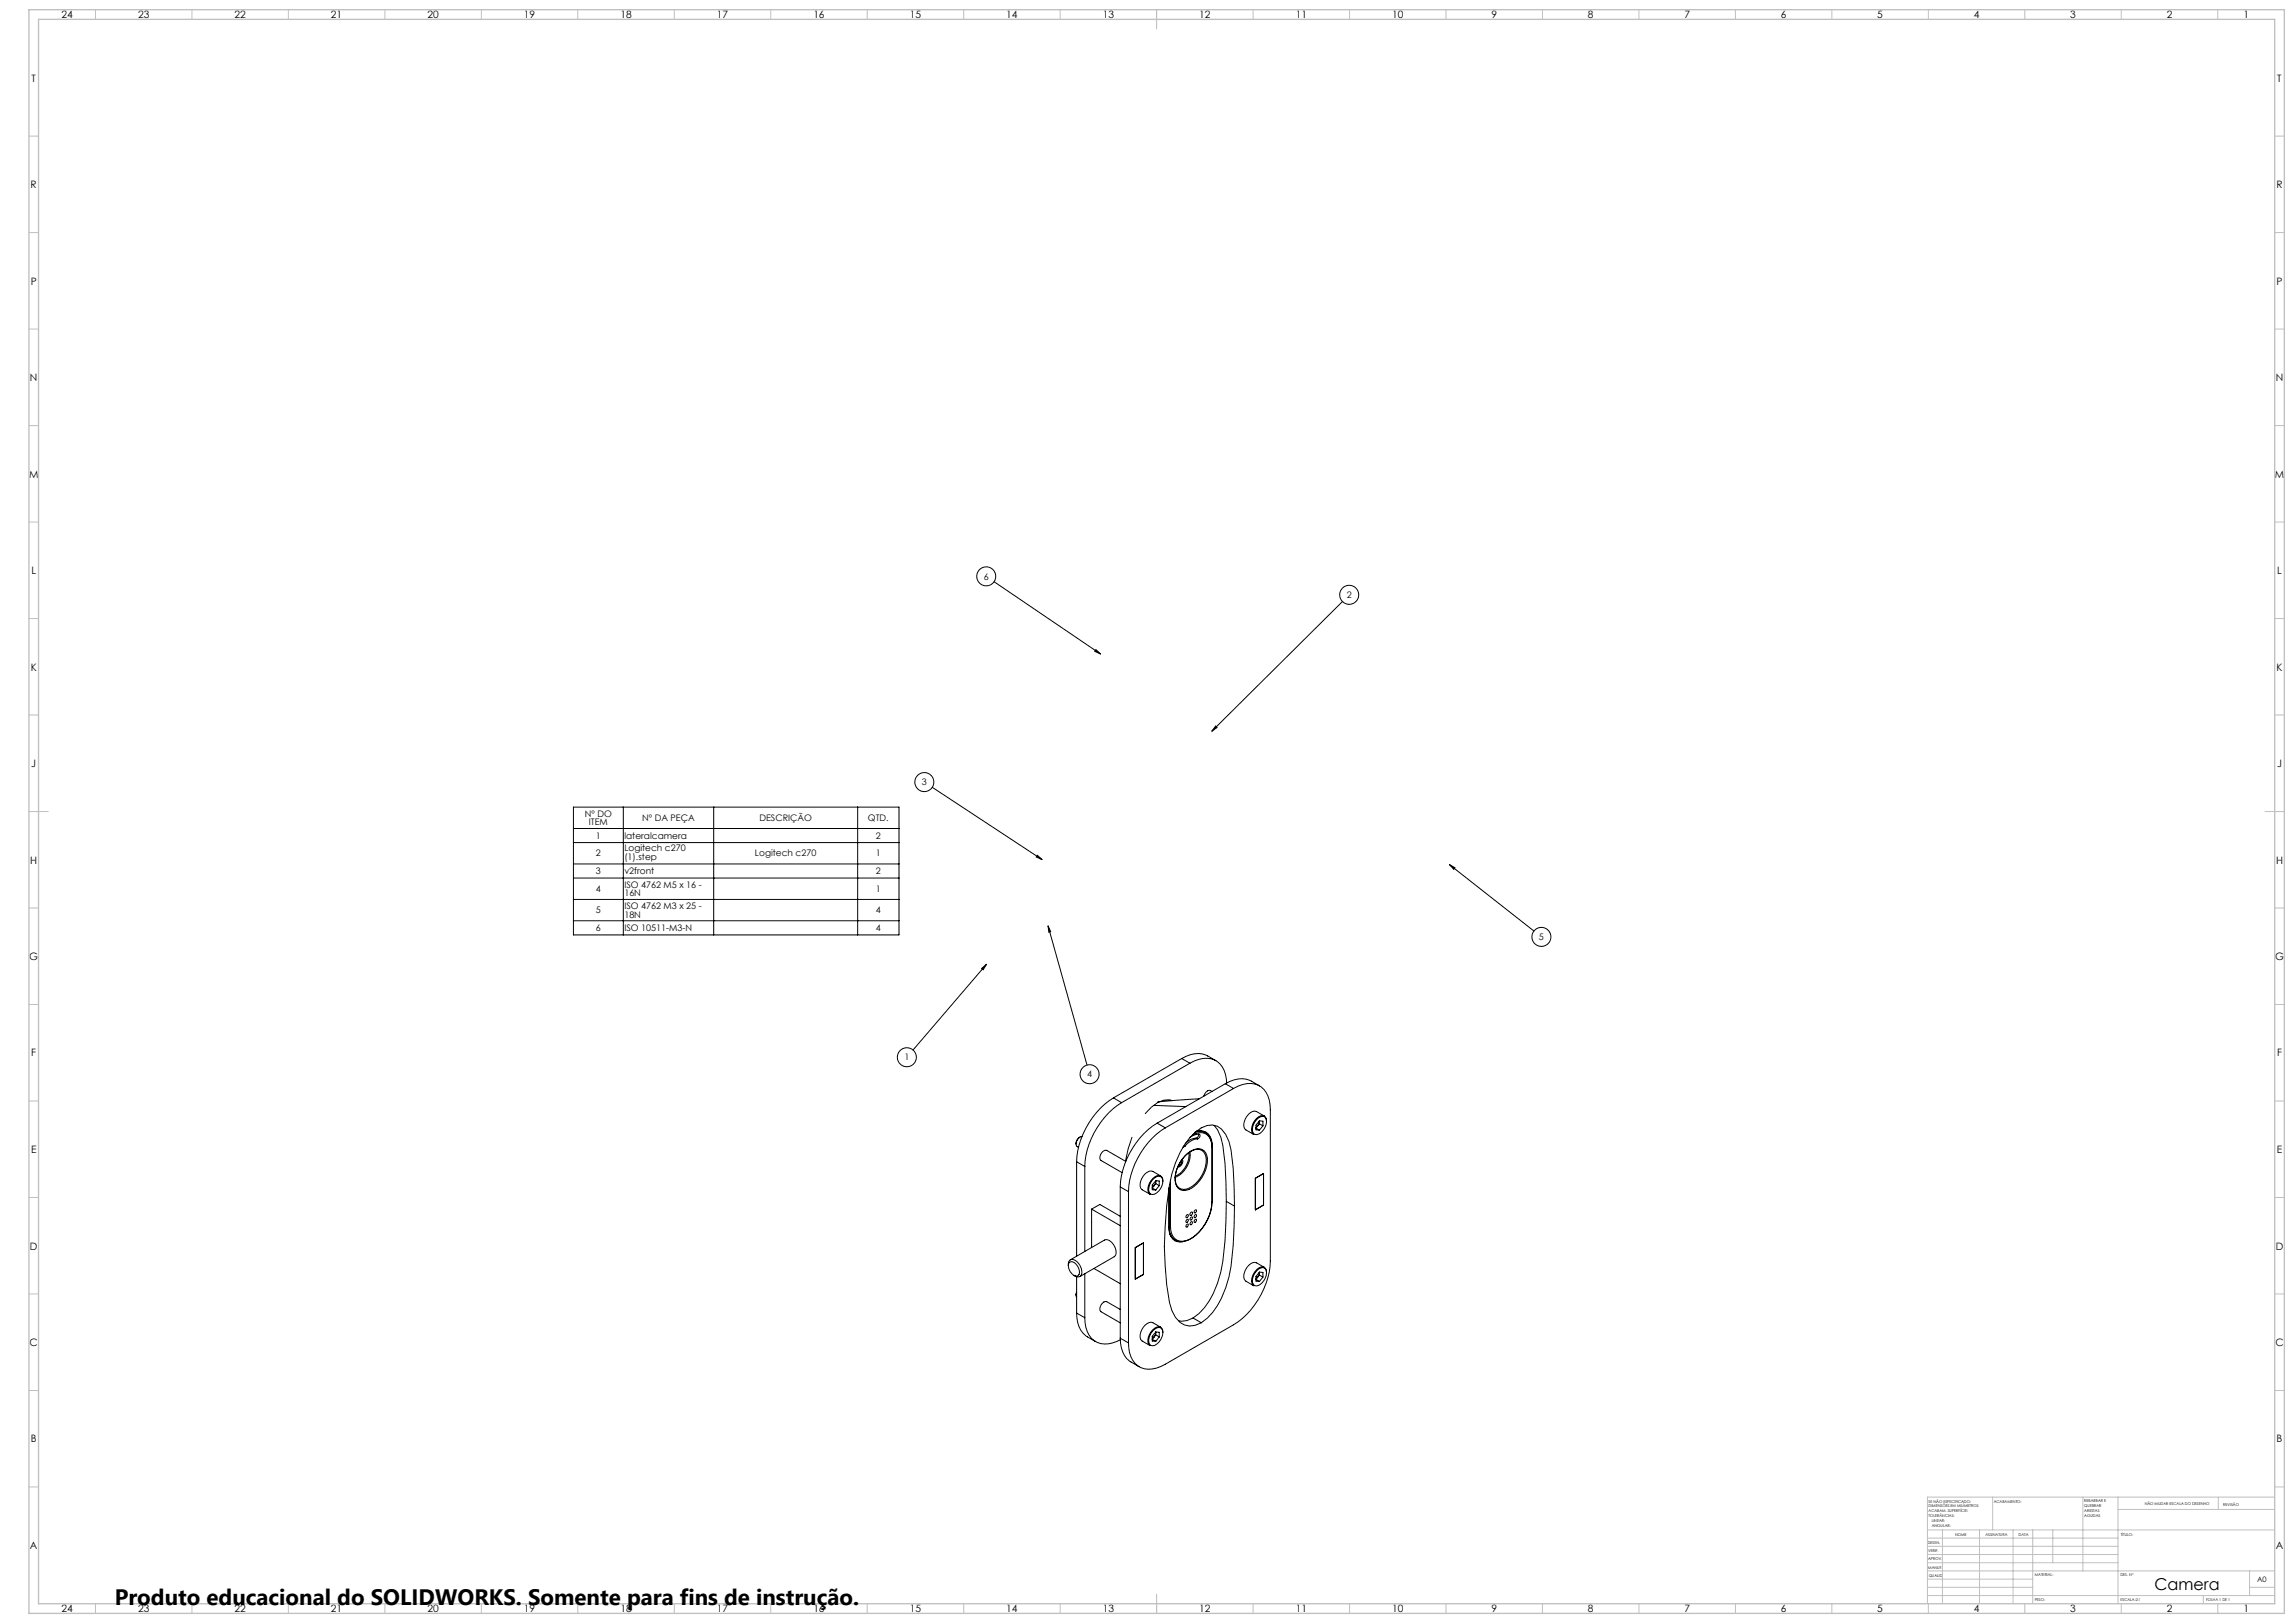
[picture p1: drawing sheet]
<svg xmlns="http://www.w3.org/2000/svg" width="1189mm" height="841mm" viewBox="0 0 1189 841" stroke-linecap="round" stroke-linejoin="round" font-family="sans-serif">
<defs><g id="words">
<text font-size="11.6" x="59" y="832">Produto educacional do SOLIDWORKS. Somente para fins de instrução.</text>
<text font-size="8.5" x="1117" y="824">Camera</text>
<g font-size="5.3">
<text x="32" y="9">24</text>
<text x="72" y="9">23</text>
<text x="122" y="9">22</text>
<text x="172" y="9">21</text>
<text x="222" y="9">20</text>
<text x="272" y="9">19</text>
<text x="322" y="9">18</text>
<text x="372" y="9">17</text>
<text x="422" y="9">16</text>
<text x="472" y="9">15</text>
<text x="522" y="9">14</text>
<text x="572" y="9">13</text>
<text x="622" y="9">12</text>
<text x="672" y="9">11</text>
<text x="722" y="9">10</text>
<text x="773" y="9">9</text>
<text x="823" y="9">8</text>
<text x="873" y="9">7</text>
<text x="923" y="9">6</text>
<text x="973" y="9">5</text>
<text x="1023" y="9">4</text>
<text x="1073" y="9">3</text>
<text x="1123" y="9">2</text>
<text x="1163" y="9">1</text>
<text x="16" y="42">T</text>
<text x="1180" y="42">T</text>
<text x="16" y="97">R</text>
<text x="1180" y="97">R</text>
<text x="16" y="148">P</text>
<text x="1180" y="148">P</text>
<text x="16" y="198">N</text>
<text x="1180" y="198">N</text>
<text x="15" y="248">M</text>
<text x="1179" y="248">M</text>
<text x="16" y="297">L</text>
<text x="1180" y="297">L</text>
<text x="16" y="348">K</text>
<text x="1180" y="348">K</text>
<text x="16" y="398">J</text>
<text x="1180" y="398">J</text>
<text x="16" y="448">H</text>
<text x="1180" y="448">H</text>
<text x="15" y="498">G</text>
<text x="1179" y="498">G</text>
<text x="16" y="547">F</text>
<text x="1180" y="547">F</text>
<text x="16" y="598">E</text>
<text x="1180" y="598">E</text>
<text x="16" y="648">D</text>
<text x="1180" y="648">D</text>
<text x="15" y="698">C</text>
<text x="1179" y="698">C</text>
<text x="16" y="747">B</text>
<text x="1180" y="747">B</text>
<text x="16" y="803">A</text>
<text x="1180" y="803">A</text>
<text x="32" y="835">24</text>
<text x="72" y="835">23</text>
<text x="122" y="835">22</text>
<text x="172" y="835">21</text>
<text x="222" y="835">20</text>
<text x="272" y="835">19</text>
<text x="322" y="835">18</text>
<text x="372" y="835">17</text>
<text x="422" y="835">16</text>
<text x="472" y="835">15</text>
<text x="522" y="835">14</text>
<text x="572" y="835">13</text>
<text x="622" y="835">12</text>
<text x="672" y="835">11</text>
<text x="722" y="835">10</text>
<text x="773" y="835">9</text>
<text x="823" y="835">8</text>
<text x="873" y="835">7</text>
<text x="923" y="835">6</text>
<text x="973" y="835">5</text>
<text x="1023" y="835">4</text>
<text x="1073" y="835">3</text>
<text x="1123" y="835">2</text>
<text x="1163" y="835">1</text>
</g>
<g font-size="4.7">
<text x="510" y="300">6</text>
<text x="698" y="310">2</text>
<text x="478" y="407">3</text>
<text x="303" y="423">Nº DO</text>
<text x="333" y="425">Nº DA PEÇA</text>
<text x="394" y="425">DESCRIÇÃO</text>
<text x="450" y="425">QTD.</text>
<text x="305" y="428">ITEM</text>
<text x="309" y="435">1</text>
<text x="324" y="435">lateralcamera</text>
<text x="454" y="435">2</text>
<text x="309" y="443">2</text>
<text x="324" y="441">Logitech c270</text>
<text x="391" y="443">Logitech c270</text>
<text x="454" y="443">1</text>
<text x="324" y="446">(1).step</text>
<text x="309" y="453">3</text>
<text x="324" y="453">v2front</text>
<text x="454" y="453">2</text>
<text x="324" y="460">ISO 4762 M5 x 16 -</text>
<text x="309" y="462">4</text>
<text x="324" y="464">16N</text>
<text x="454" y="462">1</text>
<text x="309" y="473">5</text>
<text x="324" y="471">ISO 4762 M3 x 25 -</text>
<text x="454" y="473">4</text>
<text x="324" y="475">18N</text>
<text x="309" y="482">6</text>
<text x="324" y="482">ISO 10511-M3-N</text>
<text x="454" y="482">4</text>
<text x="798" y="487">5</text>
<text x="469" y="550">1</text>
<text x="563" y="558">4</text>
</g>
<text font-size="3.9" x="1170" y="820">A0</text>
<g font-size="2">
<text x="1000" y="779">SE NÃO ESPECIFICADO:</text>
<text x="1033" y="779">ACABAMENTO:</text>
<text x="1080" y="778">REBARBAR E</text>
<text x="1112" y="780">NÃO MUDAR ESCALA DO DESENHO</text>
<text x="1000" y="781">DIMENSÕES EM MILÍMETROS</text>
<text x="1000" y="784">ACABAM. SUPERFÍCIE:</text>
<text x="1080" y="781">QUEBRAR</text>
<text x="1080" y="783">ARESTAS</text>
<text x="1080" y="786">AGUDAS</text>
<text x="1152" y="780">REVISÃO</text>
<text x="1000" y="786">TOLERÂNCIAS:</text>
<text x="1001" y="789">LINEAR:</text>
<text x="1001" y="791">ANGULAR:</text>
<text x="1013" y="796">NOME</text>
<text x="1029" y="796">ASSINATURA</text>
<text x="1046" y="796">DATA</text>
<text x="1099" y="796">TÍTULO:</text>
<text x="999" y="800">DESEN.</text>
<text x="999" y="808">APROV.</text>
<text x="999" y="804">VERIF.</text>
<text x="999" y="813">MANUF.</text>
<text x="1000" y="817">QUALID</text>
<text x="1055" y="817">MATERIAL:</text>
<text x="1099" y="817">DES. Nº</text>
<text x="1055" y="830">PESO:</text>
<text x="1099" y="830">ESCALA:2:1</text>
<text x="1143" y="830">FOLHA 1 DE 1</text>
</g>
</g></defs>
<g fill="none" stroke="#000" stroke-width=".52">
<path d="M515 301l55 38M696 312l-68 67M568 337l2 2-3-2zM630 376l1 1-3 2zM297 418h169v66h-169zM323 418v66M370 418v66M445 418v66M483 408l57 37M297 429h169M297 437h169M297 448h169"/>
<path d="M297 455h169M538 443l2 2-3-1zM751 448l3 2h-1zM751 448l44 34M297 466h169M297 477h169M543 480l2 3h-1zM543 480l20 72M511 500l-38 44M509 502l2-2-1 3zM612 549a14 14 0 0 1 18 1M612 549l5 2"/>
<path d="M612 549l-35 20M617 551a12 12 0 0 1 17 2l1 4 1 4M617 551l-36 20M577 569a42 42 0 0 0-19 33M577 569l4 2M581 571a42 42 0 0 0-19 33M598 573h17M607 570h.1M608 570a14 14 0 0 0-14 7M622 569l-22 2M628 566a2.8 2.8 0 0 0-4 2M635 562a14 14 0 0 1 18 1"/>
<path d="M635 562l4 2M635 562l-35 20M639 564a12 12 0 0 1 17 2 17 17 0 0 1 2 9v78a42 42 0 0 1-19 33l-35 21a12 12 0 0 1-17-2 16 16 0 0 1-2-9M639 564l-35 20M647 577a4 4 0 0 1 4-1l4 2a6 6 0 0 0-6 9l1 1-4-2a6 6 0 0 1 1-9zM655 578l1 3M560 589l-2 2v2M561 589a3 3 0 0 0-3 2 3 3 0 0 0 1 4M587 589l-2 6-2 7-9-6a3 3 0 0 0-3 5l11 7M600 582a42 42 0 0 0-19 33M600 582l4 2M604 584a42 42 0 0 0-19 33"/>
<path d="M614 594h.1M614 594h-1M614 599l2-2a5 5 0 0 1 6-2 5 5 0 0 1 4 5 17 17 0 0 1-12 17 5 5 0 0 1-5-7l2-6zM616 597a12 12 0 0 1-7 12M617 597a13 13 0 0 1-8 13M617 589l4-1a1.4 1.4 0 0 1 1 1 1.4 1.4 0 0 1-1 1M618 588a6 6 0 0 1 7 0 6 6 0 0 1 3 7M619 587a7 7 0 0 1 9 7M620 590h-2l-4 3M620 590h1M620 586a7 7 0 0 1 8 8M621 590a9 9 0 0 0-7 4"/>
<path d="M621 586l4 1M621 588v1l-1 1M622 596h.1M622 596h-3l-2 1M622 596a8 8 0 0 1 2 11 12 12 0 0 1-12 9 7 7 0 0 1-2-10l3-5 4-4M622 586h-2M625 587l2 3M628 595v28M628 594v1M628 594v29M629 583a29 29 0 0 1 6 20l1 20M651 580a2.8 2.8 0 0 1 4-1 2.8 2.8 0 0 1 1 3l-2 4a2.7 2.7 0 0 1-2 2 2.7 2.7 0 0 1-3-2l1-3z"/>
<path d="M652 583l-1 1M652 583l-1 2 2 1M653 581l-1 2M653 581v1M653 582l2 1M653 582l-1 1M653 581l-2 2v2l2 1M653 581h2v2M655 583l-2 3M558 602l4 2M558 602v49M562 604v44"/>
<path d="M581 615l4 2M581 615v78M585 617v79M593 608a4 4 0 0 1 5-1l4 2a6 6 0 0 0-6 10l-4-2a6 6 0 0 1 1-9zM597 611a2.8 2.8 0 0 1 4-1 2.8 2.8 0 0 1 2 3l-2 4a2.7 2.7 0 0 1-3 2 2.7 2.7 0 0 1-2-2v-3zM598 614l-1 1M598 614l-1 2 2 1M599 612l-1 2M599 613l2 1M599 612v1M599 613l-1 1M599 612l-2 2v2l2 1"/>
<path d="M599 612h2v2M601 614l-2 3M602 609l1 3M606 616v20M606 615v21M607 612v24M612 601a1.9 1.9 0 0 1-1 3M613 601a3 3 0 0 1-3 4M651 611l4-3v16l-4 3zM566 627v19M566 627l15 8M566 627l4-3 11 6"/>
<path d="M606 636h1M606 636a8 8 0 0 0 3 7M606 640l3 3M615 635l1-1a1 1 0 0 1 0 2 .8 .8 0 0 1-1-1zM615 632h1l-1 1zM615 630h1a.8 .8 0 0 1 0 1 .8 .8 0 0 1-1 0zM617 628h1a.8 .8 0 0 1 0 1 .8 .8 0 0 1-1 0zM617 631h1l-1 1zM617 633h1l-1 2v-1zM619 632h1l-1 1zM619 630l1-1a.7 .7 0 0 1 0 1 .7 .7 0 0 1-1 1zM619 627h1l-1 2z"/>
<path d="M628 623a21 21 0 0 1-15 20 6 6 0 0 1-6-7M628 623a23 23 0 0 1-14 20 6 6 0 0 1-8-7M636 623a151 151 0 0 1-5 42 35 35 0 0 1-13 18M636 623l4 2M640 625a137 137 0 0 0-3-33 10 10 0 0 0-11-9 30 30 0 0 0-17 20 158 158 0 0 0-4 63l1 9a13 13 0 0 0 11 12h2l4-2M640 625a150 150 0 0 1-5 42 35 35 0 0 1-12 18M554 656a2.5 2.5 0 0 1 1-3 2.5 2.5 0 0 1 3 1 5 5 0 0 1 1 8l-2-1M554 654a5 5 0 0 1 5 7 5 5 0 0 1-5-7zM555 653l17-10a6 6 0 0 1 5 8l-17 10M567 657l14 8M588 646l5-2v16l-5 3zM609 643h4"/>
<path d="M647 656a4 4 0 0 1 4-2l4 3a6 6 0 0 0-6 8l1 1-4-2a6 6 0 0 1 1-8zM651 659a2.8 2.8 0 0 1 4-2 2.8 2.8 0 0 1 1 4l-2 4a2.7 2.7 0 0 1-2 1 2.7 2.7 0 0 1-3-1l1-4zM653 659l-1 3M653 659v2M653 659l-2 2v3h2M653 659h2v3M655 657l1 2M558 670v2M558 669v2M558 662v18M562 660v23M581 679l-7-4a3 3 0 0 0-3 5l10 5"/>
<path d="M652 662l-1 1M652 662l-1 1 2 1M653 661l2 1M653 661l-1 1M655 662l-2 2M558 680a14 14 0 0 0 10 15M558 680l4 3M562 683a12 12 0 0 0 10 13h5l4-2M581 693a14 14 0 0 0 9 15M581 693l4 3M593 687a4 4 0 0 1 5-2l4 3a6 6 0 0 0-6 9l-4-2a6 6 0 0 1 1-8zM597 690a2.8 2.8 0 0 1 4-2 2.8 2.8 0 0 1 2 4l-2 4a2.7 2.7 0 0 1-3 1 2.7 2.7 0 0 1-3-2l1-3z"/>
<path d="M598 693l-1 1M598 693l-1 1 2 1M599 690l-1 3M599 690v2M599 692l2 1M599 692l-1 1M599 690l-2 2v3h2M599 690h2v3M601 693l-2 2M602 688l1 2M618 683l-3 1h-4M618 683l5 2"/>
<circle cx="511" cy="299" r="5"/>
<circle cx="699" cy="308" r="5"/>
<circle cx="479" cy="405" r="5"/>
<circle cx="799" cy="485" r="5"/>
<circle cx="470" cy="548" r="5"/>
<circle cx="565" cy="557" r="5"/>
</g>
<g fill="none" stroke="#c0c0c0" stroke-width=".52">
<path d="M49 5v5M99 5v5M149 5v5M199 5v5M249 5v5M299 5v5M349 5v5M399 5v5M449 5v5M499 5v5M549 5v5M599 5v10"/>
<path d="M649 5v5M699 5v5M749 5v5M799 5v5M849 5v5M899 5v5M949 5v5M999 5v5M1049 5v5M1099 5v5M1149 5v5M15 71h5"/>
<path d="M1179 71h5M15 121h5M1179 121h5M15 171h5M1179 171h5M15 221h5M1179 221h5M15 271h5M1179 271h5M15 321h5M1179 321h5M15 371h5"/>
<path d="M1179 371h5M15 421h10M1174 421h10M15 471h5M1179 471h5M15 521h5M1179 521h5M15 571h5M1179 571h5M15 621h5M1179 621h5M15 671h5"/>
<path d="M1179 671h5M15 721h5M1179 721h5M15 771h5M1033 776v17M1080 776v38M1098 776v55M1150 776v6M1179 771h5M1179 776h-180v55M999 793h180M999 797h99"/>
<path d="M1007 793v38M1026 793v38M1043 793v38M1054 793v38M1064 793v17M1098 782h81M999 810h99M999 806h99M999 801h99M999 818h55M999 814h180M1166 814v13"/>
<path d="M49 831v5M99 831v5M149 831v5M199 831v5M249 831v5M299 831v5M349 831v5M399 831v5M449 831v5M499 831v5M549 831v5M599 826v10"/>
<path d="M649 831v5M699 831v5M749 831v5M799 831v5M849 831v5M899 831v5M949 831v5M999 827h180M999 823h55M999 831v5M1049 831v5M1099 831v5"/>
<path d="M1142 827v4M1149 831v5M1166 823h13"/>
</g>
<path d="M15 5h1169v831h-1169zM20 10h1159v821h-1159z" fill="none" stroke="#c0c0c0" stroke-width=".7"/>
<path d="M568 337l2 2-3-2zM630 376l1 1-3 2zM751 448l3 2h-1zM543 480l2 3h-1zM509 502l2-2-1 3zM538 443l2 2-3-1z" fill="#000"/>
<use href="#words"/>
</svg>
